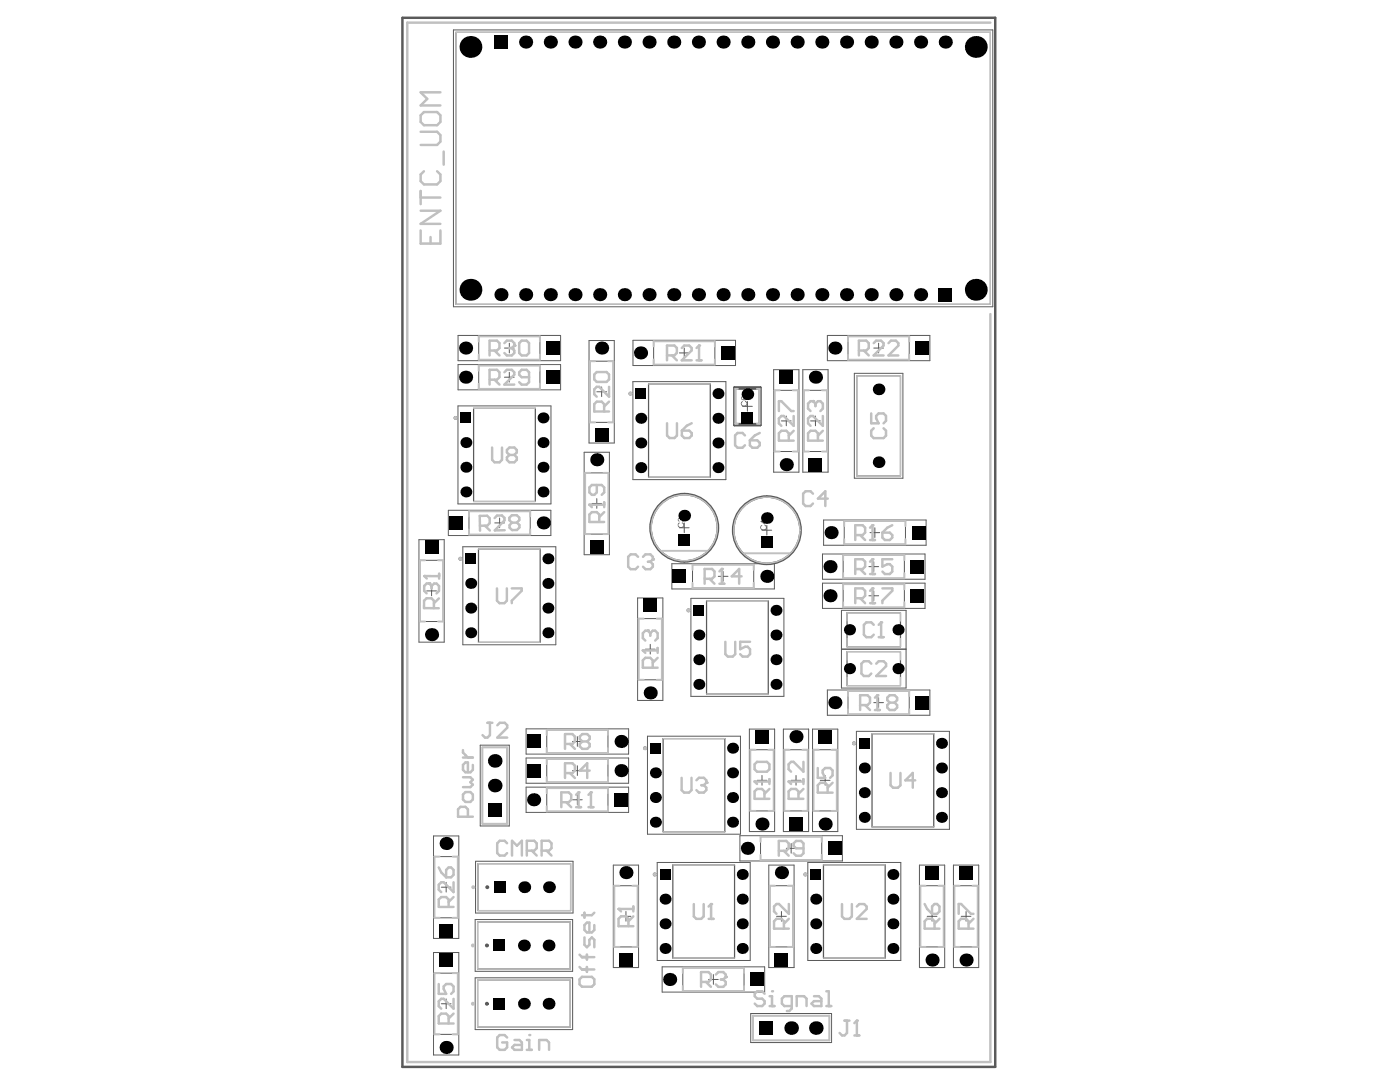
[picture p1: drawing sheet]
<svg xmlns="http://www.w3.org/2000/svg" width="279mm" height="216mm" viewBox="0 0 279 216" stroke-linecap="round" stroke-linejoin="round" font-family="sans-serif">
<g fill="none" stroke="#5a5a5a" stroke-width=".2">
<path d="M90.5 6h107.6v55.2h-107.6zM91.4 66.9h20.5v5.1h-20.5zM91.4 72.7h20.5v5.1h-20.5zM95.5 72.9h12.3v4.7h-12.3zM95.5 67.1h12.3v4.7h-12.3zM100.7 75.3h1.9M100.7 69.5h1.9M101.6 68.5v1.9M101.6 74.3v1.9M117.6 68h5v20.4h-5zM117.7 72.1h4.7v12.2h-4.7zM119.1 78.2h1.9"/>
<path d="M120.1 77.2v1.9M126.3 76.1h18.6v19.6h-18.6zM126.3 67.9h20.5v5h-20.5zM130.4 68.1h12.3v4.6h-12.3zM135.6 70.4h1.9M136.6 69.5v1.9M154.4 73.8h5v20.4h-5zM154.6 77.9h4.6v12.2h-4.6zM160.2 73.8h5.1v20.4h-5.1zM160.4 77.9h4.7v12.2h-4.7zM165.1 66.9h20.5v5.1h-20.5zM169.2 67.1h12.3v4.7h-12.3z"/>
<path d="M170.5 74.5h9.7v20.9h-9.7zM174.4 69.5h1.9M175.3 68.5v1.9M91.4 81h18.6v19.6h-18.6zM116.6 90.2h5v20.5h-5zM116.8 94.4h4.6v12.2h-4.6zM119.1 99.5v1.9M148.2 81.1h1.9M149.2 80.1v2M156 84h1.9M156.9 83v2M161.8 84h1.9"/>
<path d="M162.7 83v2M83.6 107.7h5.1v20.4h-5.1zM83.8 111.8h4.7v12.2h-4.7zM85.2 117.9h1.9M86.1 116.9v2M89.5 101.8h20.4v5.1h-20.4zM92.4 109.1h18.5v19.6h-18.5zM93.6 102h12.2v4.7h-12.2zM98.7 104.3h2M99.7 103.4v1.9M118.1 100.5h2M127.2 119.3h5.1v20.5h-5.1z"/>
<path d="M134.1 112.5h20.4v5h-20.4zM135.6 105.3h1.9M136.6 104.3v2M137.9 119.4h18.5v19.6h-18.5zM138.2 112.7h12.2v4.6h-12.2zM143.3 115h2M144.3 114v2M152.1 105.8h1.9M153 104.8v2M164.1 110.5h20.5v5.1h-20.5zM164.1 116.4h20.5v5h-20.5zM164.4 103.8h20.4v5h-20.4z"/>
<path d="M168.3 110.7h12.2v4.7h-12.2zM168.3 116.6h12.2v4.6h-12.2zM168.5 104h12.2v4.6h-12.2zM173.4 118.9h1.9M173.4 113.1h1.9M173.6 106.3h2M174.4 112.1v1.9M174.4 117.9v1.9M174.6 105.3v1.9M127.4 123.4h4.7v12.2h-4.7zM128.8 129.5h1.9M129.8 128.6v1.9"/>
<path d="M165.1 137.7h20.5v5h-20.5zM167.9 129.5h12.9M167.9 121.8h12.9v15.5h-12.9zM169.2 137.9h12.3v4.6h-12.3zM175.3 139.2v2M95.8 148.7h5.8v16.1h-5.8zM96.3 149.1h4.9v15.3h-4.9zM105 145.4h20.5v5.1h-20.5zM105 151.2h20.5v5.1h-20.5zM105 157.1h20.5v5h-20.5zM109.1 145.6h12.2v4.7h-12.2zM109.1 151.4h12.2v4.7h-12.2z"/>
<path d="M109.1 157.3h12.2v4.6h-12.2zM114.3 153.8h1.9M114.3 148h1.9M114.3 159.6h1.9M115.2 147v1.9M115.2 152.8v1.9M115.2 158.6v2M129.2 146.9h18.6v19.6h-18.6zM149.6 145.5h5v20.4h-5zM149.7 149.6h4.7v12.2h-4.7zM151.1 155.7h1.9M152.1 154.7v2"/>
<path d="M156.3 145.5h5.1v20.4h-5.1zM156.5 149.6h4.7v12.2h-4.7zM157.9 155.7h1.9M158.9 154.7v2M162.2 145.5h5v20.4h-5zM162.4 149.6h4.6v12.2h-4.6zM163.7 155.7h1.9M164.7 154.7v2M170.9 145.9h18.6v19.6h-18.6zM174.4 140.2h1.9M86.5 166.8h5.1v20.5h-5.1zM86.7 170.9h4.7v12.2h-4.7z"/>
<path d="M88.1 177h1.9M89 176.1v1.9M94.9 171.9h19.5v10.3h-19.5zM122.4 172.6h5v20.5h-5zM122.6 176.7h4.6v12.2h-4.6zM131.2 172.1h18.5v19.6h-18.5zM147.7 166.8h20.4v5h-20.4zM151.8 166.9h12.2v4.7h-12.2zM153.4 172.6h5.1v20.5h-5.1zM153.6 176.7h4.7v12.2h-4.7zM156.9 169.3h2M157.9 168.3v1.9"/>
<path d="M161.2 172.1h18.6v19.6h-18.6zM183.5 172.6h5v20.5h-5zM183.7 176.7h4.6v12.2h-4.6zM190.3 172.6h5v20.5h-5zM190.5 176.7h4.6v12.2h-4.6zM86.5 190.1h5.1v20.4h-5.1zM86.7 194.2h4.7v12.2h-4.7zM89 199.3v2M94.8 195.1h19.5v10.3h-19.5zM94.8 183.5h19.5v10.3h-19.5zM124 182.8h1.9M124.9 181.9v1.9"/>
<path d="M132.1 192.9h20.5v5.1h-20.5zM136.3 193.1h12.2v4.7h-12.2zM141.4 195.4h1.9M142.4 194.5v1.9M155 182.8h1.9M156 181.9v1.9M185 182.8h2M186 181.9v1.9M191.8 182.8h2M192.8 181.9v1.9M88.1 200.3h1.9M149.8 202.2h16.2v5.8h-16.2z"/>
<path d="M150.3 202.7h15.2v4.9h-15.2z"/>
</g>
<g fill="none" stroke="#5a5a5a" stroke-width=".25">
<path d="M91 6.5h106.7v54.2h-106.7zM129.4 76.6h12.3v18.6h-12.3zM171 75h8.7v19.9h-8.7zM94.5 81.5h12.3v18.6h-12.3zM95.5 109.6h12.3v18.6h-12.3zM141 119.9h12.3v18.6h-12.3zM169 122.3h10.7v6.8h-10.7zM169 130h10.7v6.8h-10.7zM132.3 147.4h12.4v18.6h-12.4zM174 146.4h12.4v18.6h-12.4zM95.4 172.3h18.5v9.4h-18.5zM134.3 172.6h12.3v18.6h-12.3z"/>
<path d="M164.3 172.6h12.4v18.6h-12.4zM95.3 195.6h18.5v9.4h-18.5zM95.3 184h18.5v9.3h-18.5z"/>
</g>
<g fill="none" stroke="#5a5a5a" stroke-width=".39">
<path d="M146.5 77.3h5.3v7.6h-5.3z"/>
<circle cx="125.8" cy="78.5" r=".19"/>
<circle cx="90.9" cy="83.4" r=".19"/>
<circle cx="91.9" cy="111.5" r=".19"/>
<circle cx="137.4" cy="121.8" r=".19"/>
<circle cx="128.7" cy="149.3" r=".19"/>
<circle cx="170.4" cy="148.3" r=".19"/>
<circle cx="97.2" cy="177" r=".19"/>
<circle cx="130.7" cy="174.5" r=".19"/>
<circle cx="160.7" cy="174.5" r=".19"/>
<circle cx="97.2" cy="188.7" r=".19"/>
<circle cx="97.2" cy="200.3" r=".19"/>
</g>
<g fill="#5a5a5a">
<path d="M135.3 104.4l.3-.2 .1 .2a.44 .44 0 0 0-.1 .7 .44 .44 0 0 0 .7-.1 .38 .38 0 0 0-.2-.6v-.2l.3 .2 .1 .4a.65 .65 0 0 1-.7 .5 .65 .65 0 0 1-.6-.6z"/>
<path d="M135.3 103.5a.34 .34 0 0 1 .6 0 .34 .34 0 0 1 .4-.2 .34 .34 0 0 1 .2 .4l-.1 .3-.2 .1v-.2a.25 .25 0 0 0 .2-.3 .25 .25 0 0 0-.3-.2 .25 .25 0 0 0-.2 .4h-.1a.21 .21 0 0 0-.2-.3 .21 .21 0 0 0-.2 .3 .21 .21 0 0 0 .2 .1v.2l-.3-.2z"/>
<path d="M147.9 80.3l.3-.3v.2a.44 .44 0 0 0 0 .7 .44 .44 0 0 0 .7-.1 .38 .38 0 0 0-.2-.6l.1-.2 .3 .4a.64 .64 0 0 1-.7 .7 .64 .64 0 0 1-.5-.8z"/>
<path d="M151.8 104.9l.3-.2v.2a.45 .45 0 0 0 0 .8 .45 .45 0 0 0 .7-.3 .33 .33 0 0 0-.2-.5v-.2l.3 .1 .1 .4a.63 .63 0 0 1-.8 .6 .63 .63 0 0 1-.4-.9z"/>
<path d="M147.9 79.2l.3-.1v.1a.29 .29 0 0 0-.1 .4 .29 .29 0 0 0 .4 .1 .37 .37 0 0 1 0-.6 .37 .37 0 0 1 .6 .2 .37 .37 0 0 1-.3 .5l-.4 .1a.45 .45 0 0 1-.5-.2 .45 .45 0 0 1 0-.5zM148.4 79.4a.3 .3 0 0 0 .6 0 .3 .3 0 0 0-.6 0z"/>
<path d="M152 104.1l.6 .4v-.4zM151.8 103.9h.8v-.1h.1v.1h.3v.2h-.3v.5h-.1l-.8-.5z"/>
</g>
<g fill="none" stroke="#5a5a5a" stroke-width=".39">
<path d="M146.5 77.3h5.3v7.6h-5.3zM146.7 77.6h4.9v7h-4.9z"/>
<circle cx="136.6" cy="105.3" r="6.8"/>
<circle cx="153" cy="105.8" r="6.8"/>
</g>
<g fill="none" stroke="#5a5a5a" stroke-width=".29">
<circle cx="136.6" cy="105.3" r="6.6"/>
<circle cx="153" cy="105.8" r="6.6"/>
</g>
<path d="M80.3 3.5h118.3v209.4h-118.3z" fill="none" stroke="#5a5a5a" stroke-width=".49"/>
<g fill="none" stroke="#c0c0c0" stroke-width=".49">
<path d="M87.9 18.4h-3.9l1.3 1.3-1.3 1.3h3.9M197.7 4.5h-116.4v207.4h116.4v-149.2M84 23l.6-.6h2.6l.7 .6v1.3l-.7 .7h-2.6l-.6-.7zM84 38.1v2.6M84 26.3h3.2l.7 .7v1.3l-.7 .6h-3.2M84 39.4h3.9M84.6 34.2l-.6 .6v1.3l.6 .7h2.6l.7-.7v-1.3l-.7-.6M88.5 30.2v2.7M84 46v2.6h3.9v-2.6M84 42h3.9l-3.9 2.7h3.9M85.9 47.3v1.3M115.7 195.4l.4-.5h2l.5 .5v1l-.5 .5h-2l-.4-.5z"/>
<path d="M115.7 193l.4 .4h2.5M115.7 190.5l.4 .5h2.5M116.6 187v1.5l.5 .5 .5-.5v-1l.5-.5 .5 .5v1.5M116.6 182.1v1M117.1 190.5v1M117.1 193v.9M118.6 184.6v1l-.5 .5h-1l-.5-.5v-1l.5-.5h.5v2M118.6 182.1l-.5 .5h-2M101.2 207l-.5-.5h-1l-.5 .5v2l.5 .5h1l.5-.5v-1h-1M102.7 207.5h1l.5 .5v1.5h-1.5l-.5-.5 .5-.5h1.5M105.1 209.5h1M105.1 207.5h.5v2"/>
</g>
<g fill="none" stroke="#c0c0c0" stroke-width=".39">
<path d="M95.5 76.6v1h12.3v-1M95.5 74v-1.1h12.3v1.1M95.5 68.1v-1h12.3v1M95.5 70.8v1h12.3v-1M118.8 72.1h-1.1v12.2h1.1M121.4 72.1h1v12.2h-1M130.4 69.1v-1h12.3v1M130.4 71.7v1h12.3v-1M147.3 77.6h-.6v7h.6M151.1 77.6h.5v7h-.5M155.6 77.9h-1v12.2h1M158.2 77.9h1v12.2h-1"/>
<path d="M161.4 77.9h-1v12.2h1M164 77.9h1.1v12.2h-1.1M169.2 68.1v-1h12.3v1M169.2 70.8v1h12.3v-1M117.8 94.4h-1v12.2h1M120.4 94.4h1v12.2h-1M84.8 111.8h-1v12.2h1M87.4 111.8h1.1v12.2h-1.1M93.6 103v-1h12.2v1M93.6 105.6v1.1h12.2v-1.1M132.1 109.9h8.9M138.2 113.7v-1h12.2v1"/>
<path d="M138.2 116.3v1h12.2v-1M148.6 110.4h8.9M168.3 117.6v-1h12.2v1M168.3 111.8v-1.1h12.2v1.1M168.3 114.4v1h12.2v-1M168.5 105v-1h12.2v1M168.5 107.6v1h12.2v-1M128.5 123.4h-1.1v12.2h1.1M131.1 123.4h1v12.2h-1M168.3 120.2v1h12.2v-1M169.2 138.9v-1h12.3v1M96.3 149.1h4.9v15.3h-4.9z"/>
<path d="M109.1 146.6v-1h12.2v1M109.1 149.3v1h12.2v-1M109.1 152.5v-1.1h12.2v1.1M109.1 155.1v1h12.2v-1M109.1 158.3v-1h12.2v1M150.8 149.6h-1.1v12.2h1.1M153.4 149.6h1v12.2h-1M157.6 149.6h-1.1v12.2h1.1M160.2 149.6h1v12.2h-1M163.4 149.6h-1v12.2h1M166 149.6h1v12.2h-1M169.2 141.5v1h12.3v-1"/>
<path d="M87.7 170.9h-1v12.2h1M90.3 170.9h1.1v12.2h-1.1M109.1 160.9v1h12.2v-1M123.6 176.7h-1v12.2h1M126.2 176.7h1v12.2h-1M151.8 168v-1.1h12.2v1.1M151.8 170.6v1h12.2v-1M154.6 176.7h-1v12.2h1M157.3 176.7h1v12.2h-1M184.7 176.7h-1v12.2h1M187.3 176.7h1v12.2h-1M191.5 176.7h-1v12.2h1"/>
<path d="M194.1 176.7h1v12.2h-1M87.7 194.2h-1v12.2h1M90.3 194.2h1.1v12.2h-1.1M136.3 194.1v-1h12.2v1M136.3 196.7v1.1h12.2v-1.1M150.3 202.7h15.2v4.9h-15.2z"/>
</g>
<g fill="none" stroke="#c0c0c0" stroke-width=".25">
<path d="M91 6.5h106.7v54.2h-106.7zM129.4 76.6h12.3M171 75h8.7v19.9h-8.7zM94.5 81.5h12.3M129.4 95.2h12.3M94.5 100.1h12.3M95.5 109.6h12.3M141 119.9h12.3M95.5 128.2h12.3M141 138.5h12.3M169 127.4v1.7h10.7v-1.7M169 123.9v-1.6h10.7v1.6"/>
<path d="M169 131.7v-1.7h10.7v1.7M169 135.2v1.6h10.7v-1.6M132.3 147.4h12.4M174 146.4h12.4M95.4 172.3h18.5v9.4h-18.5zM132.3 166h12.4M134.3 172.6h12.3M164.3 172.6h12.4M174 165h12.4M95.3 195.6h18.5v9.4h-18.5zM95.3 184h18.5v9.3h-18.5zM134.3 191.2h12.3"/>
<path d="M164.3 191.2h12.4"/>
</g>
<circle cx="105.6" cy="206.5" r=".25" fill="#c0c0c0"/>
<g fill="none" stroke="#c0c0c0" stroke-width=".49">
<path d="M92.4 158.5l.5-.5h1l.5 .5v1l-.5 .5h-1l-.5-.5zM92.4 155.1h1.5l.5 .5-.5 .5 .5 .5-.5 .5h-1.5M92.4 149.7v.5l1 1M92.4 151.2h2M94.4 152.6v1l-.5 .5h-1l-.5-.5v-1l.5-.5h.5v2M93.4 163v-1.5l-.5-.5h-1l-.5 .5v1.5h3M101.2 168.3l-.5-.5h-1l-.5 .5v1.9l.5 .5h1l.5-.5M102.2 170.7v-2.9l1 1 1-1v2.9M105.1 169.7h1.5l.5-.5v-.9l-.5-.5h-1.5v2.9M106.1 169.7l1 1M108.1 169.7h1.5l.5-.5v-.9l-.5-.5h-1.5v2.9M109.1 169.7l1 1"/>
<path d="M152.6 198.3l-.5-.5h-1l-.5 .5v.5l.5 .5h1l.5 .5v.5l-.5 .4h-1l-.5-.4M153.6 198.8h.5v1.9M107.6 209.5v-2h1.5l.5 .5v1.5M153.6 200.7h1"/>
</g>
<circle cx="154.1" cy="197.8" r=".25" fill="#c0c0c0"/>
<g fill="none" stroke="#c0c0c0" stroke-width=".49">
<path d="M98.2 89.3v2.5l.5 .5h1l.5-.5v-2.5M101.7 90.8l-.5 .5v.5l.5 .5h.9l.5-.5v-.5l-.5-.5M101.7 90.8l-.5-.5v-.5l.5-.5h.9l.5 .5v.5l-.5 .5M101.7 90.8h.9M133.1 84.5v2.4l.5 .5h1l.5-.5v-2.4M136.1 85.9h1.5l.4 .5v.5l-.4 .5h-1l-.5-.5zM138 84.5l-.9 .4-1 1M99.2 117.4v2.5l.5 .5h1l.5-.5v-2.5M102.1 117.4h2v.5l-2 2v.5M144.8 128.1v2.4l.5 .5h.9l.5-.5v-2.4M149.7 128.1h-2v1.4l1-.5h.5l.5 .5v1l-.5 .5h-1l-.5-.5M97.3 144.2h1"/>
<path d="M97.8 144.2v2.5l-.5 .5h-.5l-.5-.5M99.3 144.7l.4-.5h1l.5 .5v.5l-1.9 2h1.9M136 155.2v2.5l.5 .5h1l.5-.5v-2.5M139 155.7l.5-.5h1l.5 .5v.5M177.7 154.2v2.5l.5 .5h1l.5-.5v-2.5M182.7 155.7h-2l1.5-1.5v3M162.4 198.8h1l.5 .5v1.4h-1.5l-.4-.4 .4-.5h1.5M164.9 197.8h.5v2.9M158 200.7h-1.5l-.5-.4v-1l.5-.5h1.5v2.4l-.5 .5h-.5M159 200.7v-1.9h1.5l.5 .5v1.4M164.9 200.7h1"/>
</g>
<circle cx="141" cy="156.2" r=".25" fill="#c0c0c0"/>
<path d="M140 156.7h.5M140.5 156.7l.5 .5v.5l-.5 .5h-1l-.5-.5M141 156.2l-.5 .5M138.5 180.4v2.5l.5 .5h.9l.5-.5v-2.5M141.4 183.4h1M141.9 180.4v3M168 180.4v2.5l.5 .5h1l.5-.5v-2.5M171 180.9l.5-.5h1l.5 .5v.5l-2 2h2" fill="none" stroke="#c0c0c0" stroke-width=".49"/>
<circle cx="141.9" cy="180.4" r=".25" fill="#c0c0c0"/>
<path d="M85.7 116.4h-.5l-.5 .5v1l.4 .5M87.6 119.4l-1 1M86.6 121.4v-1.5l-.5-.5h-1l-.5 .5v1.4l3 .1M141.9 180.4l-.5 .5" fill="none" stroke="#c0c0c0" stroke-width=".49"/>
<circle cx="85.7" cy="116.4" r=".25" fill="#c0c0c0"/>
<path d="M84.7 114.9l2.9 .1M85.7 116.4l.4 .5M86.1 116.9v.5M86.1 116.9l.5-.5h.5l.5 .5v1l-.5 .5M87.6 114.5v1" fill="none" stroke="#c0c0c0" stroke-width=".49"/>
<circle cx="84.7" cy="114.9" r=".25" fill="#c0c0c0"/>
<path d="M97.7 69.9h1.5l.5-.4v-1l-.5-.5h-1.5v2.9M98.7 69.9l1 1M100.7 68.5l.5-.5h.9l.5 .5v.5M84.7 114.9l.5 .5" fill="none" stroke="#c0c0c0" stroke-width=".49"/>
<circle cx="102.6" cy="69" r=".25" fill="#c0c0c0"/>
<g fill="none" stroke="#c0c0c0" stroke-width=".49">
<path d="M97.7 75.8h1.5l.5-.5v-1l-.5-.5h-1.5v2.9M98.7 75.8l1 .9M100.7 74.3l.5-.5h.9l.5 .5v.5l-1.9 1.9h1.9M101.6 69.5h.5M102.1 69.5l.5 .4v.5l-.5 .5h-.9l-.5-.5M102.6 69l-.5 .5M103.6 68.5l.5-.5h1l.5 .5v1.9l-.5 .5h-1l-.5-.5zM105.6 75.3h-1.5l-.5-.5v-.5l.5-.5h1l.5 .5v2l-.5 .4h-1l-.5-.4M155.4 82v-1.9h.5l2 1.9h.5M157.4 87.9v-1.4l-.5-.5h-1l-.5 .5v1.4h3M158.4 83v2l-2-2h-.5l-.5 .5v1l.5 .5M158.4 86l-1 .9"/>
<path d="M162.2 80.1h-.4l-.5 .4v1l.5 .5M163.2 87.9v-1.4l-.5-.5h-.9l-.5 .5v1.4h2.9M164.2 83v2l-2-2h-.4l-.5 .5v1l.5 .5M164.2 86l-1 .9M95.8 104.9h1.5l.4-.5v-1l-.5-.5h-1.5l.1 3M96.8 104.9l1 1M98.7 103.4l.5-.5h1l.5 .4v.5l-1.9 2h1.9M103.2 104.3l.5 .5v.5l-.5 .5h-1l-.5-.5v-.5l.5-.5M103.2 104.3l.4-.5v-.5l-.5-.5h-1l-.4 .5v.5l.5 .5M103.2 104.3h-1M87.6 173.1l.5 1 .9 1M89.5 173.1h.5l.5 .5v1l-.5 .5h-1v-1.5z"/>
<path d="M90.5 176v2l-2-2h-.4l-.5 .5v1l.5 .5M90.5 179l-1 1M87.6 196.4v1.9h1.4l-.5-1v-.5l.5-.4h1l.5 .4v1l-.5 .5M89.5 181v-1.5l-.5-.5h-.9l-.5 .5v1.5h2.9M90.5 199.3v2l-2-2h-.4l-.5 .5v1l.5 .5M89.5 204.2v-1.5l-.5-.4h-.9l-.5 .4v1.5h2.9M90.5 202.3l-1 .9"/>
</g>
<circle cx="162.2" cy="80.1" r=".25" fill="#c0c0c0"/>
<path d="M133.1 70.9h1.5l.5-.5v-1l-.5-.5h-1.5v3M134.1 70.9l1 1M136.1 69.4l.5-.5h.9l.5 .5v.5l-1.9 2h1.9M139 71.9h1M139.5 68.9v3M171.4 69.9h1.5l.5-.4v-1l-.5-.5h-1.5v2.9M172.4 69.9l1 1M174.4 68.5l.5-.5h.9l.5 .5v.5l-1.9 1.9h1.9M177.3 68.5l.5-.5h1l.5 .5v.5l-2 1.9h2M162.2 80.1l.5 .4M162.7 80.5v.5M162.7 80.5l.5-.4h.5l.5 .4v1l-.5 .5" fill="none" stroke="#c0c0c0" stroke-width=".49"/>
<circle cx="139.5" cy="68.9" r=".25" fill="#c0c0c0"/>
<path d="M119.1 74.2h2l.4 .5v1l-.4 .5h-2l-.5-.5v-1zM121.5 77.2v2l-1.9-2h-.5l-.5 .5v1l.5 .5M139.5 68.9l-.5 .5M120.6 82.1v-1.5l-.5-.5h-1l-.5 .5v1.5h2.9M121.5 80.1l-.9 1M117.6 100.7h3M119.6 104.2v-1.5l-.5-.5h-1l-.5 .5v1.5h3M120.6 102.2l-1 1M120.6 100.2v1" fill="none" stroke="#c0c0c0" stroke-width=".49"/>
<circle cx="117.6" cy="100.7" r=".25" fill="#c0c0c0"/>
<path d="M119.1 96.8v1.5l-.5 .4h-.5l-.5-.4v-1l.5-.5h2l.5 .5v1l-.5 .4M117.6 100.7l.5 .5M175.1 138.7v3M171.7 140.7h1.4l.5-.5v-1l-.5-.5h-1.4v3M172.6 140.7l1 1M174.6 141.7h1" fill="none" stroke="#c0c0c0" stroke-width=".49"/>
<circle cx="175.1" cy="138.7" r=".25" fill="#c0c0c0"/>
<path d="M170.7 119.4h1.5l.5-.5v-1l-.5-.5h-1.5v3M171.7 119.4l1 1M174.1 117.4v3M173.6 120.4h1M175.1 138.7l-.5 .5M177.6 140.2l-.5-.5v-.5l.5-.5h.9l.5 .5v.5l-.5 .5M177.6 140.2l-.5 .5v.5l.5 .5h.9l.5-.5v-.5l-.5-.5M177.6 140.2h.9" fill="none" stroke="#c0c0c0" stroke-width=".49"/>
<circle cx="174.1" cy="117.4" r=".25" fill="#c0c0c0"/>
<path d="M170.7 106.8h1.5l.5-.5v-1l-.5-.5h-1.5v3M171.7 106.8l1 1M173.6 107.8h1M174.1 117.4l-.5 .5M174.1 104.8v3M176.1 117.4h2v.5l-2 2v.5" fill="none" stroke="#c0c0c0" stroke-width=".49"/>
<circle cx="174.1" cy="104.8" r=".25" fill="#c0c0c0"/>
<path d="M170.7 113.6h1.5l.5-.5v-1l-.5-.5h-1.5v2.9M171.7 113.6l1 .9M173.6 114.5h1M174.1 104.8l-.5 .5M174.1 111.6v2.9M176.1 106.3h1.5l.5 .5v.5l-.5 .5h-1l-.5-.5zM178.1 104.8l-1 .5-1 1" fill="none" stroke="#c0c0c0" stroke-width=".49"/>
<circle cx="174.1" cy="111.6" r=".25" fill="#c0c0c0"/>
<path d="M140.6 115.5h1.5l.5-.5v-1l-.5-.5h-1.5v3M141.6 115.5l1 1M143.6 116.5h1M144.1 113.5v3M174.1 111.6l-.5 .5M178.1 111.6h-2v1.5l1-.5h.5l.5 .5v.9l-.5 .5h-1l-.5-.5" fill="none" stroke="#c0c0c0" stroke-width=".49"/>
<circle cx="144.1" cy="113.5" r=".25" fill="#c0c0c0"/>
<path d="M144.1 113.5l-.5 .5M148 115h-2l1.5-1.5v3M128.3 129.8h2.9M130.3 133.2v-1.4l-.5-.5h-1l-.5 .5v1.4h2.9M131.2 131.3l-.9 .9M131.2 129.3v1" fill="none" stroke="#c0c0c0" stroke-width=".49"/>
<circle cx="128.3" cy="129.8" r=".25" fill="#c0c0c0"/>
<path d="M128.3 129.8l.5 .5M129.3 125.8h-.5l-.5 .5v1l.5 .5" fill="none" stroke="#c0c0c0" stroke-width=".49"/>
<circle cx="129.3" cy="125.8" r=".25" fill="#c0c0c0"/>
<path d="M129.3 125.8l.5 .5M129.8 126.3v.5M129.8 126.3l.5-.5h.5l.4 .5v1l-.4 .5M157.4 156h2.9M159.4 159.4v-1.5l-.5-.5h-1l-.5 .5v1.5h2.9M160.3 157.4l-.9 1M160.3 155.5v.9" fill="none" stroke="#c0c0c0" stroke-width=".49"/>
<circle cx="157.4" cy="156" r=".25" fill="#c0c0c0"/>
<path d="M115.5 158.1v3M157.4 156l.5 .4M160.3 152v2l-1.9-2h-.5l-.5 .5v1l.5 .5M112 160.1h1.5l.5-.5v-1l-.5-.5h-1.5v3M113 160.1l1 1M115 161.1h1" fill="none" stroke="#c0c0c0" stroke-width=".49"/>
<circle cx="115.5" cy="158.1" r=".25" fill="#c0c0c0"/>
<path d="M115.5 158.1l-.5 .5M117.9 158.1v3M117.4 161.1h1" fill="none" stroke="#c0c0c0" stroke-width=".49"/>
<circle cx="117.9" cy="158.1" r=".25" fill="#c0c0c0"/>
<path d="M117.9 158.1l-.5 .5M150.6 156h3M152.6 159.4v-1.5l-.5-.5h-1l-.5 .5v1.5h3M153.6 157.4l-1 1M153.6 155.5v.9" fill="none" stroke="#c0c0c0" stroke-width=".49"/>
<circle cx="150.6" cy="156" r=".25" fill="#c0c0c0"/>
<g fill="none" stroke="#c0c0c0" stroke-width=".49">
<path d="M112.8 148.4h1.4l.5-.4v-1l-.5-.5h-1.4v2.9M112.8 154.3h1.4l.5-.5v-1l-.5-.5h-1.4v2.9M113.7 148.4l1 1M113.7 154.3l1 .9M116.2 148l-.5-.5v-.5l.5-.5h1l.5 .5v.5l-.5 .5M116.2 148l-.5 .4v.5l.5 .5h1l.5-.5v-.5l-.5-.4M116.2 148h1M117.7 153.8h-2l1.5-1.5v2.9M150.6 156l.5 .4M150.6 152.5l.5-.5h2l.5 .5v1l-.5 .5h-2l-.5-.5zM163.2 153.2v2h1.5l-.5-1v-.5l.5-.5h1l.5 .5v1l-.5 .5M165.2 158.2v-1.5l-.5-.5h-1l-.5 .5v1.5h3"/>
<path d="M166.2 156.2l-1 1M155.4 169.8h1.5l.5-.5v-1l-.5-.5h-1.5v3M156.4 169.8l1 1M160.4 169.3h-1.5l-.5-.5v-.5l.5-.5h1l.5 .5v2l-.5 .5h-1l-.5-.5M139.9 195.9h1.5l.5-.5v-.9l-.5-.5h-1.5v2.9M140.9 195.9l1 1M142.9 194.5l.5-.5h.9l.5 .5v.4M184.5 180.4l.5 1 1 1M186 180.9l.5-.5h.5l.5 .5v1l-.5 .5h-1zM186.5 185.3v-1.5l-.5-.5h-1l-.5 .5v1.5h3M187.5 183.3l-1 1M191.3 182.4v-2h.5l2 2h.5"/>
<path d="M193.3 185.3v-1.5l-.5-.5h-1l-.5 .5v1.5h3M194.3 183.3l-1 1"/>
</g>
<circle cx="144.8" cy="194.9" r=".25" fill="#c0c0c0"/>
<path d="M123.4 181.4h3M125.4 184.8v-1.5l-.5-.5h-1l-.5 .5v1.5h3M126.4 182.8l-1 1M126.4 180.9v1M143.9 195.4h.4M144.3 195.4l.5 .5v.5l-.5 .5h-.9l-.5-.5M144.8 194.9l-.5 .5M156.4 185.3v-1.5l-.4-.5h-1l-.5 .5v1.5h2.9M157.4 180.4v2l-1.9-2h-.5l-.5 .5v1l.5 .5M157.4 183.3l-1 1" fill="none" stroke="#c0c0c0" stroke-width=".49"/>
<circle cx="123.4" cy="181.4" r=".25" fill="#c0c0c0"/>
<path d="M123.4 181.4l.5 .5M168.5 203.7h1M169 203.7v2.4l-.5 .5h-.4l-.5-.5M170.5 206.6h1M171 203.7v2.9" fill="none" stroke="#c0c0c0" stroke-width=".49"/>
<circle cx="171" cy="203.7" r=".25" fill="#c0c0c0"/>
<path d="M148.7 86.9l-.5-.5h-1l-.5 .5v2l.5 .4h1l.5-.4M149.7 87.9h1.4l.5 .5v.5l-.5 .4h-1l-.4-.4zM151.6 86.4l-1 .5-.9 1M162.2 98.5l-.4-.5h-1l-.5 .5v2l.5 .5h1l.4-.5M165.2 99.5h-2l1.5-1.5v3M173.9 82.5v2h1.4l-.4-1v-.5l.4-.5h1l.5 .5v1l-.5 .5M174.4 85.5l-.5 .4v1l.5 .5h1.9l.5-.5v-1l-.5-.4M127.3 111.1l-.5-.5h-.9l-.5 .5v2l.5 .5h.9l.5-.5M128.3 111.1l.5-.5h1l.5 .5v.5M171 203.7l-.5 .4" fill="none" stroke="#c0c0c0" stroke-width=".49"/>
<circle cx="130.3" cy="111.6" r=".25" fill="#c0c0c0"/>
<path d="M129.3 112.1h.5M129.8 112.1l.5 .5v.5l-.5 .5h-1l-.5-.5M130.3 111.6l-.5 .5M173.9 132.4l-.5-.5h-1l-.5 .5v2l.5 .5h1l.5-.5M174.4 124.7l-.5-.5h-1l-.5 .5v1.9l.5 .5h1l.5-.5M174.9 132.4l.5-.5h.9l.5 .5v.5l-1.9 2h1.9M175.4 127.1h.9M175.9 124.2v2.9" fill="none" stroke="#c0c0c0" stroke-width=".49"/>
<circle cx="175.9" cy="124.2" r=".25" fill="#c0c0c0"/>
<path d="M175.9 124.2l-.5 .5" fill="none" stroke="#c0c0c0" stroke-width=".49"/>
<g fill="none" stroke="#c0c0c0" stroke-width=".39">
<circle cx="125.8" cy="78.5" r=".19"/>
<circle cx="90.9" cy="83.4" r=".19"/>
<circle cx="91.9" cy="111.5" r=".19"/>
<circle cx="137.4" cy="121.8" r=".19"/>
<circle cx="128.7" cy="149.3" r=".19"/>
<circle cx="170.4" cy="148.3" r=".19"/>
<circle cx="94.5" cy="177" r=".19"/>
<circle cx="130.7" cy="174.5" r=".19"/>
<circle cx="160.7" cy="174.5" r=".19"/>
<circle cx="94.4" cy="188.7" r=".19"/>
<circle cx="94.4" cy="200.3" r=".19"/>
</g>
<g fill="none" stroke="#c0c0c0" stroke-width=".29">
<circle cx="136.6" cy="105.3" r="6.6"/>
<circle cx="153" cy="105.8" r="6.6"/>
</g>
<g fill="#000">
<circle cx="93.9" cy="9.4" r="2.18"/>
<circle cx="104.9" cy="8.4" r="1.31"/>
<circle cx="109.8" cy="8.4" r="1.31"/>
<circle cx="114.8" cy="8.4" r="1.31"/>
<circle cx="119.7" cy="8.4" r="1.31"/>
<circle cx="124.6" cy="8.4" r="1.31"/>
<circle cx="129.5" cy="8.4" r="1.31"/>
<circle cx="134.5" cy="8.4" r="1.31"/>
<circle cx="139.4" cy="8.4" r="1.31"/>
<circle cx="144.3" cy="8.4" r="1.31"/>
<circle cx="149.2" cy="8.4" r="1.31"/>
<circle cx="154.2" cy="8.4" r="1.31"/>
<circle cx="159.1" cy="8.4" r="1.31"/>
<circle cx="164" cy="8.4" r="1.31"/>
<circle cx="168.9" cy="8.4" r="1.31"/>
<circle cx="173.9" cy="8.4" r="1.31"/>
<circle cx="178.8" cy="8.4" r="1.31"/>
<circle cx="183.7" cy="8.4" r="1.31"/>
<circle cx="188.7" cy="8.4" r="1.31"/>
<circle cx="194.7" cy="9.4" r="2.18"/>
<circle cx="93.9" cy="57.8" r="2.18"/>
<circle cx="100" cy="58.8" r="1.31"/>
<circle cx="104.9" cy="58.8" r="1.31"/>
<circle cx="109.8" cy="58.8" r="1.31"/>
<circle cx="114.8" cy="58.8" r="1.31"/>
<circle cx="119.7" cy="58.8" r="1.31"/>
<circle cx="124.6" cy="58.8" r="1.31"/>
<circle cx="129.5" cy="58.8" r="1.31"/>
<circle cx="134.5" cy="58.8" r="1.31"/>
<circle cx="139.4" cy="58.8" r="1.31"/>
<circle cx="144.3" cy="58.8" r="1.31"/>
<circle cx="149.2" cy="58.8" r="1.31"/>
<circle cx="154.2" cy="58.8" r="1.31"/>
<circle cx="159.1" cy="58.8" r="1.31"/>
<circle cx="164" cy="58.8" r="1.31"/>
<circle cx="168.9" cy="58.8" r="1.31"/>
<circle cx="173.9" cy="58.8" r="1.31"/>
<circle cx="178.8" cy="58.8" r="1.31"/>
<circle cx="183.7" cy="58.8" r="1.31"/>
<circle cx="194.7" cy="57.8" r="2.18"/>
<circle cx="92.9" cy="75.3" r="1.31"/>
<circle cx="92.9" cy="69.5" r="1.31"/>
<circle cx="120.1" cy="69.5" r="1.31"/>
<circle cx="127.8" cy="70.4" r="1.31"/>
<circle cx="143.3" cy="78.5" r="1.09"/>
<circle cx="149.2" cy="78.7" r="1.16"/>
<circle cx="162.7" cy="75.3" r="1.31"/>
<circle cx="166.6" cy="69.5" r="1.31"/>
<circle cx="175.3" cy="77.7" r="1.16"/>
<circle cx="93" cy="88.3" r="1.09"/>
<circle cx="93" cy="98.2" r="1.09"/>
<circle cx="93" cy="93.2" r="1.09"/>
<circle cx="108.4" cy="93.2" r="1.09"/>
<circle cx="108.4" cy="83.4" r="1.09"/>
<circle cx="108.4" cy="98.2" r="1.09"/>
<circle cx="108.4" cy="88.3" r="1.09"/>
<circle cx="119.1" cy="91.7" r="1.31"/>
<circle cx="127.9" cy="88.4" r="1.09"/>
<circle cx="127.9" cy="83.5" r="1.09"/>
<circle cx="127.9" cy="93.3" r="1.09"/>
<circle cx="143.3" cy="93.3" r="1.09"/>
<circle cx="143.3" cy="83.5" r="1.09"/>
<circle cx="143.3" cy="88.4" r="1.09"/>
<circle cx="156.9" cy="92.7" r="1.31"/>
<circle cx="175.3" cy="92.2" r="1.16"/>
<circle cx="93.9" cy="116.4" r="1.09"/>
<circle cx="108.4" cy="104.3" r="1.31"/>
<circle cx="109.3" cy="116.4" r="1.09"/>
<circle cx="109.3" cy="111.5" r="1.09"/>
<circle cx="136.6" cy="102.9" r="1.16"/>
<circle cx="153" cy="103.4" r="1.16"/>
<circle cx="153" cy="115" r="1.31"/>
<circle cx="165.6" cy="113.1" r="1.31"/>
<circle cx="165.6" cy="118.9" r="1.31"/>
<circle cx="165.9" cy="106.3" r="1.31"/>
<circle cx="86.1" cy="126.6" r="1.31"/>
<circle cx="93.9" cy="121.3" r="1.09"/>
<circle cx="93.9" cy="126.3" r="1.09"/>
<circle cx="109.3" cy="126.3" r="1.09"/>
<circle cx="109.3" cy="121.3" r="1.09"/>
<circle cx="129.8" cy="138.3" r="1.31"/>
<circle cx="139.5" cy="131.6" r="1.09"/>
<circle cx="139.5" cy="136.6" r="1.09"/>
<circle cx="139.5" cy="126.7" r="1.09"/>
<circle cx="154.9" cy="126.7" r="1.09"/>
<circle cx="154.9" cy="136.6" r="1.09"/>
<circle cx="154.9" cy="131.6" r="1.09"/>
<circle cx="154.9" cy="121.8" r="1.09"/>
<circle cx="169.5" cy="133.4" r="1.11"/>
<circle cx="169.5" cy="125.7" r="1.11"/>
<circle cx="179.2" cy="133.4" r="1.11"/>
<circle cx="179.2" cy="125.7" r="1.11"/>
<circle cx="98.7" cy="151.8" r="1.36"/>
<circle cx="98.7" cy="156.8" r="1.36"/>
<circle cx="106.5" cy="159.6" r="1.31"/>
<circle cx="124" cy="148" r="1.31"/>
<circle cx="124" cy="153.8" r="1.31"/>
<circle cx="130.8" cy="159.1" r="1.09"/>
<circle cx="130.8" cy="154.2" r="1.09"/>
<circle cx="146.2" cy="154.2" r="1.09"/>
<circle cx="146.2" cy="159.1" r="1.09"/>
<circle cx="146.2" cy="149.3" r="1.09"/>
<circle cx="158.9" cy="147" r="1.31"/>
<circle cx="166.6" cy="140.2" r="1.31"/>
<circle cx="172.5" cy="158.2" r="1.09"/>
<circle cx="172.5" cy="153.2" r="1.09"/>
<circle cx="187.9" cy="153.2" r="1.09"/>
<circle cx="187.9" cy="158.2" r="1.09"/>
<circle cx="187.9" cy="148.3" r="1.09"/>
<circle cx="89" cy="168.3" r="1.31"/>
<circle cx="104.6" cy="177" r="1.18"/>
<circle cx="109.6" cy="177" r="1.18"/>
<circle cx="124.9" cy="174.1" r="1.31"/>
<circle cx="130.8" cy="164.1" r="1.09"/>
<circle cx="132.7" cy="179.4" r="1.09"/>
<circle cx="146.2" cy="164.1" r="1.09"/>
<circle cx="148.1" cy="174.5" r="1.09"/>
<circle cx="148.1" cy="179.4" r="1.09"/>
<circle cx="149.2" cy="169.3" r="1.31"/>
<circle cx="152.1" cy="164.4" r="1.31"/>
<circle cx="156" cy="174.1" r="1.31"/>
<circle cx="162.8" cy="179.4" r="1.09"/>
<circle cx="164.7" cy="164.4" r="1.31"/>
<circle cx="172.5" cy="163.1" r="1.09"/>
<circle cx="178.2" cy="179.4" r="1.09"/>
<circle cx="178.2" cy="174.5" r="1.09"/>
<circle cx="187.9" cy="163.1" r="1.09"/>
<circle cx="104.6" cy="188.7" r="1.18"/>
<circle cx="109.5" cy="188.7" r="1.18"/>
<circle cx="132.7" cy="189.3" r="1.09"/>
<circle cx="132.7" cy="184.3" r="1.09"/>
<circle cx="133.6" cy="195.4" r="1.31"/>
<circle cx="148.1" cy="189.3" r="1.09"/>
<circle cx="148.1" cy="184.3" r="1.09"/>
<circle cx="162.8" cy="189.3" r="1.09"/>
<circle cx="162.8" cy="184.3" r="1.09"/>
<circle cx="178.2" cy="189.3" r="1.09"/>
<circle cx="178.2" cy="184.3" r="1.09"/>
<circle cx="186" cy="191.6" r="1.31"/>
<circle cx="192.8" cy="191.6" r="1.31"/>
<circle cx="89" cy="209" r="1.31"/>
<circle cx="104.6" cy="200.3" r="1.18"/>
<circle cx="109.5" cy="200.3" r="1.18"/>
<circle cx="157.9" cy="205.1" r="1.36"/>
<circle cx="162.8" cy="205.1" r="1.36"/>
</g>
<g fill="#000">
<path d="M98.7 7.1h2.6v2.6h-2.6z" fill-rule="evenodd"/>
<path d="M109.1 74h2.6v2.6h-2.6z" fill-rule="evenodd"/>
<path d="M109.1 68.1h2.6v2.7h-2.6z" fill-rule="evenodd"/>
<path d="M126.8 77.4h2.2v2.2h-2.2z" fill-rule="evenodd"/>
<path d="M144 69.1h2.6v2.6h-2.6z" fill-rule="evenodd"/>
<path d="M155.6 74h2.6v2.6h-2.6z" fill-rule="evenodd"/>
<path d="M182.8 68.1h2.6v2.7h-2.6z" fill-rule="evenodd"/>
<path d="M187.3 57.5h2.7v2.6h-2.7z" fill-rule="evenodd"/>
<path d="M91.9 82.3h2.2v2.2h-2.2z" fill-rule="evenodd"/>
<path d="M118.8 85.6h2.6v2.6h-2.6z" fill-rule="evenodd"/>
<path d="M148 82.3h2.3v2.4h-2.3z" fill-rule="evenodd"/>
<path d="M161.4 91.4h2.6v2.6h-2.6z" fill-rule="evenodd"/>
<path d="M84.8 107.9h2.6v2.6h-2.6z" fill-rule="evenodd"/>
<path d="M89.7 103h2.6v2.6h-2.6z" fill-rule="evenodd"/>
<path d="M92.9 110.4h2.1v2.2h-2.1z" fill-rule="evenodd"/>
<path d="M117.8 107.9h2.6v2.6h-2.6z" fill-rule="evenodd"/>
<path d="M128.5 119.5h2.6v2.6h-2.6z" fill-rule="evenodd"/>
<path d="M134.3 113.7h2.6v2.6h-2.6z" fill-rule="evenodd"/>
<path d="M135.4 106.6h2.3v2.3h-2.3z" fill-rule="evenodd"/>
<path d="M151.9 107.1h2.3v2.3h-2.3z" fill-rule="evenodd"/>
<path d="M181.8 111.8h2.6v2.6h-2.6z" fill-rule="evenodd"/>
<path d="M182 105h2.6v2.6h-2.6z" fill-rule="evenodd"/>
<path d="M138.4 120.7h2.2v2.2h-2.2z" fill-rule="evenodd"/>
<path d="M181.8 117.6h2.6v2.6h-2.6z" fill-rule="evenodd"/>
<path d="M105.2 146.6h2.6v2.7h-2.6z" fill-rule="evenodd"/>
<path d="M105.2 152.5h2.6v2.6h-2.6z" fill-rule="evenodd"/>
<path d="M129.7 148.2h2.2v2.2h-2.2z" fill-rule="evenodd"/>
<path d="M150.8 145.7h2.6v2.6h-2.6z" fill-rule="evenodd"/>
<path d="M163.4 145.7h2.6v2.6h-2.6z" fill-rule="evenodd"/>
<path d="M171.4 147.2h2.2v2.2h-2.2z" fill-rule="evenodd"/>
<path d="M182.8 138.9h2.6v2.6h-2.6z" fill-rule="evenodd"/>
<path d="M97.4 160.3h2.7v2.7h-2.7z" fill-rule="evenodd"/>
<path d="M98.5 175.8h2.4v2.4h-2.4z" fill-rule="evenodd"/>
<path d="M122.6 158.3h2.7v2.6h-2.7z" fill-rule="evenodd"/>
<path d="M131.6 173.4h2.2v2.2h-2.2z" fill-rule="evenodd"/>
<path d="M157.6 163.1h2.6v2.6h-2.6z" fill-rule="evenodd"/>
<path d="M161.7 173.4h2.2v2.2h-2.2z" fill-rule="evenodd"/>
<path d="M165.3 168h2.6v2.6h-2.6z" fill-rule="evenodd"/>
<path d="M184.7 172.8h2.6v2.6h-2.6z" fill-rule="evenodd"/>
<path d="M191.5 172.8h2.6v2.6h-2.6z" fill-rule="evenodd"/>
<path d="M87.7 184.4h2.6v2.7h-2.6z" fill-rule="evenodd"/>
<path d="M87.7 190.3h2.6v2.6h-2.6z" fill-rule="evenodd"/>
<path d="M98.4 199.1h2.4v2.4h-2.4z" fill-rule="evenodd"/>
<path d="M98.4 187.5h2.4v2.3h-2.4z" fill-rule="evenodd"/>
<path d="M123.6 190.3h2.6v2.6h-2.6z" fill-rule="evenodd"/>
<path d="M149.8 194.1h2.6v2.6h-2.6z" fill-rule="evenodd"/>
<path d="M154.6 190.3h2.7v2.6h-2.7z" fill-rule="evenodd"/>
<path d="M151.6 203.8h2.7v2.7h-2.7z" fill-rule="evenodd"/>
</g>
</svg>
